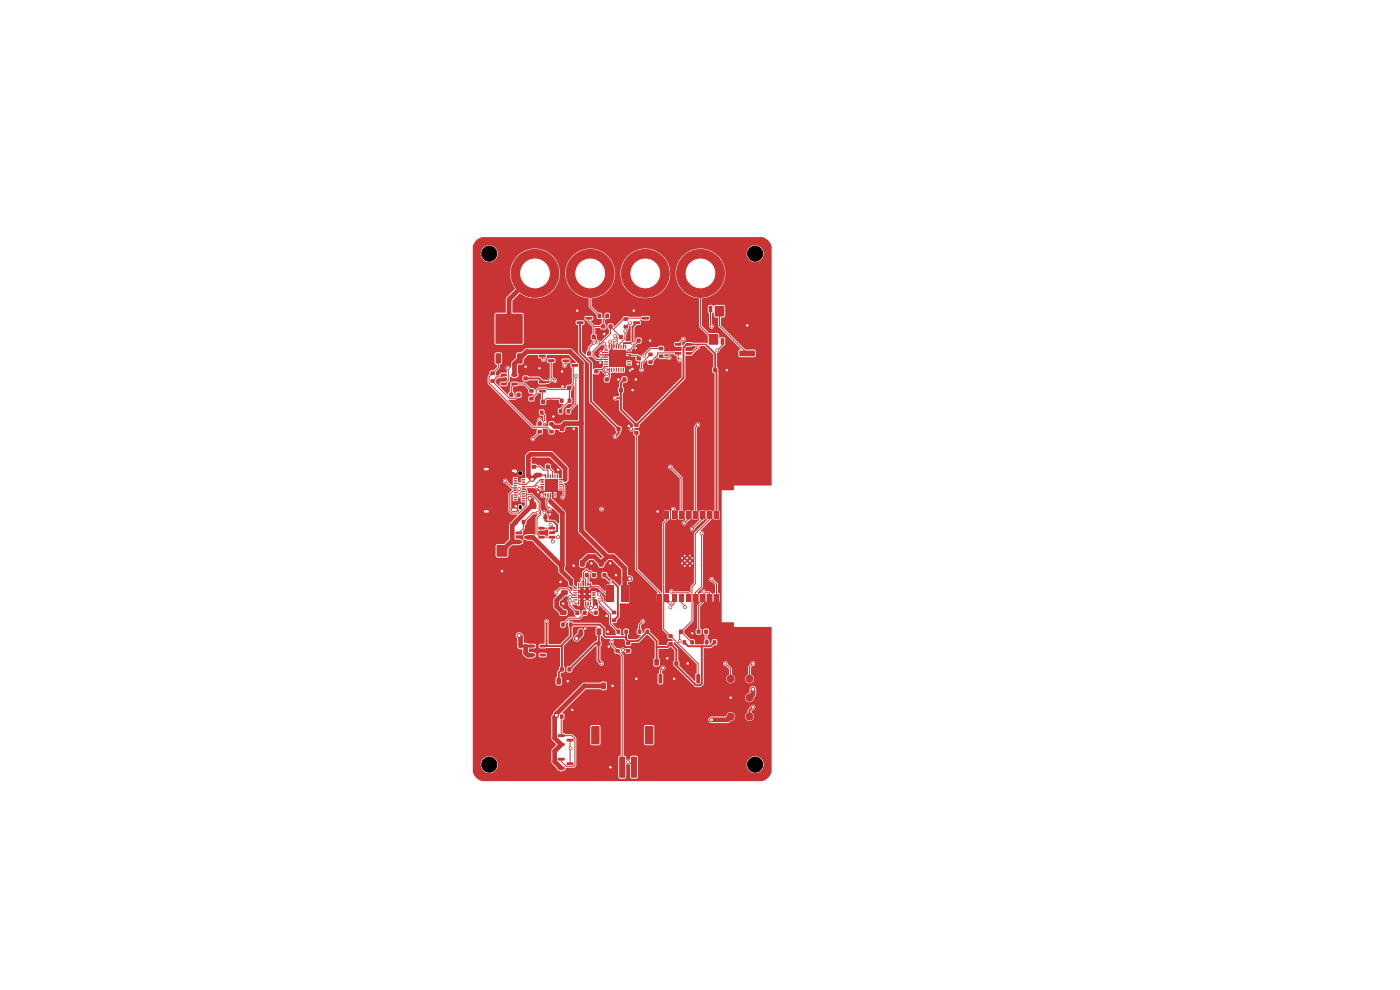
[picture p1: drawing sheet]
<svg xmlns="http://www.w3.org/2000/svg" width="297mm" height="210mm" viewBox="0 0 297 210" stroke-linecap="round" stroke-linejoin="round" font-family="sans-serif">
<g fill="#c83434">
<path d="M114.6 101.6h.8v.2l-.7 .1z"/>
<path d="M114.6 102.1h.8v.2l-.7 .1z"/>
<path d="M114.6 102.6h.8v.2l-.7 .1z"/>
<path d="M114.6 103.1h.8v.2l-.7 .1z"/>
<path d="M114.6 103.6h.8v.2l-.7 .1z"/>
<path d="M114.6 104.1h.8v.2l-.7 .1z"/>
<path d="M115.6 104.6h.3l-.1 .8-.2-.1z"/>
<path d="M116.1 104.6h.3l-.1 .8-.2-.1z"/>
<path d="M116.6 104.6h.3l-.1 .8-.2-.1z"/>
<path d="M117.1 104.6h.3l-.1 .8-.2-.1z"/>
<path d="M117.6 104.6h.3l-.1 .8-.2-.1z"/>
<path d="M118.1 104.6h.3l-.1 .8-.2-.1z"/>
<path d="M118.6 104.1h.7l.1 .2-.8 .1z"/>
<path d="M118.6 103.6h.7l.1 .2-.8 .1z"/>
<path d="M118.6 103.1h.7l.1 .2-.8 .1z"/>
<path d="M118.6 102.6h.7l.1 .2-.8 .1z"/>
<path d="M118.6 102.1h.7l.1 .2-.8 .1z"/>
<path d="M118.6 101.6h.7l.1 .2-.8 .1z"/>
<path d="M118.1 100.6l.3 .1-.1 .7h-.2z"/>
<path d="M117.6 100.6l.3 .1-.1 .7h-.2z"/>
<path d="M117.1 100.6l.3 .1-.1 .7h-.2z"/>
<path d="M116.6 100.6l.3 .1-.1 .7h-.2z"/>
<path d="M116.1 100.6l.3 .1-.1 .7h-.2z"/>
<path d="M115.6 100.6l.3 .1-.1 .7h-.2z"/>
<path d="M115.6 101.7h2.7v2.7h-2.7z"/>
<path d="M151.3 78.1h.8v.8h-.8z"/>
<path d="M152.9 78.1h.8v.8h-.8z"/>
<path d="M123.1 118.8h.7l.2 .1v1.1l-.1 .2h-.6l-.2-.1z"/>
<path d="M125 118.8h.7l.2 .1v1.1l-.1 .2h-.6l-.2-.1z"/>
<path d="M134.4 66.3h1.3l.1 .5h-1.4z"/>
<path d="M134.4 68.2h1.3l.1 .5h-1.4z"/>
<path d="M136.2 67.2h1.4l.1 .5-1.4 .1z"/>
<path d="M115.8 98.6h.8v.8h-.8z"/>
<path d="M117.4 98.6h.8v.8h-.8z"/>
<path d="M119.4 76.3h1.3l.1 .5h-1.4z"/>
<path d="M119.4 78.2h1.3l.1 .5h-1.4z"/>
<path d="M121.2 77.2h1.4l.1 .5-1.4 .1z"/>
<path d="M118.8 90.6h.8v.8h-.8z"/>
<path d="M120.4 90.6h.8v.8h-.8z"/>
<path d="M132.1 80.1h.8v.8h-.8z"/>
<path d="M133.6 80.1h.8v.8h-.8z"/>
<path d="M126.6 133.3h.7l.2 .1v1.1l-.1 .2h-.6l-.2-.1z"/>
<path d="M128.5 133.3h.7l.2 .1v1.1l-.1 .2h-.6l-.2-.1z"/>
<path d="M127.6 68.8h.8v.9h-.8z"/>
<path d="M129.1 68.8h.8v.9h-.8z"/>
<path d="M121.6 124.6h.8v.2l-.7 .1z"/>
<path d="M121.6 125.1h.8v.2l-.7 .1z"/>
<path d="M121.6 125.6h.8v.2l-.7 .1z"/>
<path d="M121.6 126.1h.8v.2l-.7 .1z"/>
<path d="M121.6 126.6h.8v.2l-.7 .1z"/>
<path d="M121.6 127.1h.8v.2l-.7 .1z"/>
<path d="M122.6 127.6h.3l-.1 .8-.2-.1z"/>
<path d="M123.1 127.6h.3l-.1 .8-.2-.1z"/>
<path d="M123.6 127.6h.3l-.1 .8-.2-.1z"/>
<path d="M124.1 127.6h.3l-.1 .8-.2-.1z"/>
<path d="M124.6 127.6h.3l-.1 .8-.2-.1z"/>
<path d="M125.1 127.6h.3l-.1 .8-.2-.1z"/>
<path d="M125.6 127.1h.7l.1 .2-.8 .1z"/>
<path d="M125.6 126.6h.7l.1 .2-.8 .1z"/>
<path d="M125.6 126.1h.7l.1 .2-.8 .1z"/>
<path d="M125.6 125.6h.7l.1 .2-.8 .1z"/>
<path d="M125.6 125.1h.7l.1 .2-.8 .1z"/>
<path d="M125.6 124.6h.7l.1 .2-.8 .1z"/>
<path d="M125.1 123.6l.3 .1-.1 .7h-.2z"/>
<path d="M124.6 123.6l.3 .1-.1 .7h-.2z"/>
<path d="M124.1 123.6l.3 .1-.1 .7h-.2z"/>
<path d="M123.6 123.6l.3 .1-.1 .7h-.2z"/>
<path d="M123.1 123.6l.3 .1-.1 .7h-.2z"/>
<path d="M122.6 123.6l.3 .1-.1 .7h-.2z"/>
</g>
<g fill="#c83434" stroke="#c83434" stroke-width=".21">
<circle cx="122.9" cy="124.9" r=".25"/>
<circle cx="122.9" cy="126" r=".25"/>
<circle cx="122.9" cy="127.1" r=".25"/>
<circle cx="124" cy="124.9" r=".25"/>
<circle cx="124" cy="126" r=".25"/>
</g>
<path d="M122.6 124.7h2.7v2.7h-2.7z" fill="#c83434"/>
<g fill="#c83434" stroke="#c83434" stroke-width=".21">
<circle cx="124" cy="127.1" r=".25"/>
<circle cx="125.1" cy="124.9" r=".25"/>
<circle cx="125.1" cy="126" r=".25"/>
<circle cx="125.1" cy="127.1" r=".25"/>
</g>
<g fill="#c83434">
<path d="M144.8 135.8h.7v.9h-.7z"/>
<path d="M146.5 135.8h.7v.9h-.7z"/>
<path d="M134.6 91.5h.8v.7h-.8z"/>
<path d="M134.6 89.8h.8v.7h-.8z"/>
<path d="M106.2 79.3h1.2l.1 .5h-1.2z"/>
<path d="M106.2 80.2h1.2l.1 .5-1.2 .1z"/>
<path d="M106.2 81.2h1.2l.1 .5h-1.2z"/>
<path d="M108.5 81.2h1.2l.1 .5h-1.2z"/>
<path d="M108.5 79.3h1.2l.1 .5h-1.2z"/>
<path d="M128.3 80.1h.8v.8h-.8z"/>
<path d="M129.9 80.1h.8v.8h-.8z"/>
<path d="M118.8 129.5h1.3l.1 .2v.6l-.2 .2-1.1-.1-.1-.2z"/>
<path d="M118.8 127.6h1.3l.1 .2v.6l-.2 .2-1.1-.1-.1-.2z"/>
<path d="M139.8 75.2h.9v.7h-.9z"/>
<path d="M139.8 73.6h.9v.7h-.9z"/>
</g>
<g fill="#c83434" stroke="#c83434" stroke-width=".21">
<circle cx="155" cy="152" r=".75"/>
<circle cx="159" cy="148" r=".75"/>
</g>
<g fill="#c83434">
<path d="M118.4 160.8h1.3l.1 .5h-1.4z"/>
<path d="M118.4 162.7h1.3l.1 .5h-1.4z"/>
<path d="M120.2 161.7h1.4l.1 .5-1.4 .1z"/>
</g>
<circle cx="125.2" cy="58" r="5.1" fill="#c83434" stroke="#c83434" stroke-width=".21"/>
<g fill="#c83434">
<path d="M132.3 69h.9v.7h-.9z"/>
<path d="M132.3 67.3h.9v.7h-.9z"/>
<path d="M122.1 129.6h.7v.8h-.7z"/>
<path d="M123.7 129.6h.7v.8h-.7z"/>
<path d="M118.8 119.6h.8v.8h-.8z"/>
<path d="M120.4 119.6h.8v.8h-.8z"/>
<path d="M112.8 98.6h.9v.8h-.9z"/>
<path d="M112.8 97.1h.9v.8h-.9z"/>
<path d="M127.8 121.6h.8v.8h-.8z"/>
<path d="M129.4 121.6h.8v.8h-.8z"/>
<path d="M138.9 139.8h.6l.3 .1v1.1l-.2 .2h-.6l-.2-.1z"/>
<path d="M140.8 139.8h.6l.3 .1v1.1l-.2 .2h-.6l-.2-.1z"/>
<path d="M112.2 136.8h1.2l.1 .5h-1.2z"/>
<path d="M112.2 137.7h1.2l.1 .5-1.2 .1z"/>
<path d="M112.2 138.7h1.2l.1 .5h-1.2z"/>
<path d="M114.5 138.7h1.2l.1 .5h-1.2z"/>
<path d="M114.5 136.8h1.2l.1 .5h-1.2z"/>
<path d="M135.1 75.6h.8v.8h-.8z"/>
<path d="M135.1 74.1h.8v.8h-.8z"/>
<path d="M127.1 118.8h.7l.2 .1 .1 1.1-.2 .2h-.6l-.2-.1z"/>
<path d="M129 118.8h.7l.2 .1v1.1l-.1 .2h-.6l-.2-.1z"/>
<path d="M114.1 91.2h.8v.7h-.8z"/>
<path d="M114.1 89.6h.8v.7h-.8z"/>
<path d="M119.1 132.1h.7v.8h-.7z"/>
<path d="M120.7 132.1h.7v.8h-.7z"/>
<path d="M126.1 78.4h.8v.8h-.8z"/>
<path d="M126.1 76.8h.8v.8h-.8z"/>
<path d="M150.4 70.9h1.9v2.2h-1.9z"/>
<path d="M152.9 71.8h.7v1.3h-.7z"/>
<path d="M150.4 64.9l.7 .1-.1 1.3-.6-.1z"/>
<path d="M151.7 64.9h1.9v2.2h-1.9z"/>
<path d="M124.1 121.6h.8v.8h-.8z"/>
<path d="M125.6 121.6h.8v.8h-.8z"/>
<path d="M130.6 137.7h.8v.7h-.8z"/>
<path d="M130.6 136.1h.8v.7h-.8z"/>
<path d="M144.1 133.6h.8v.8h-.8z"/>
<path d="M145.6 133.6h.8v.8h-.8z"/>
<path d="M135.3 133.6h.7v.8h-.7z"/>
<path d="M137 133.6h.7v.8h-.7z"/>
<path d="M114.4 75.3h1.3l.1 .5h-1.4z"/>
<path d="M114.4 77.2h1.3l.1 .5h-1.4z"/>
<path d="M116.2 76.2h1.4l.1 .5-1.4 .1z"/>
<path d="M112.9 106.6l.6-.1 .3 .2v1l-.2 .3h-.5l-.3-.2z"/>
<path d="M114.8 106.6l.7-.1 .2 .2v1l-.2 .3h-.6l-.2-.2z"/>
</g>
<circle cx="155" cy="148" r=".75" fill="#c83434" stroke="#c83434" stroke-width=".21"/>
<g fill="#c83434">
<path d="M114.8 84.8h.8v.9h-.8z"/>
<path d="M116.4 84.8h.8v.9h-.8z"/>
<path d="M135.6 143.1l.5-.1 .2 .1v1.7l-.1 .2-.7-.1z"/>
<path d="M139.8 143.1l.5-.1 .2 .1v1.7l-.1 .2-.7-.1z"/>
<path d="M143.2 72.8h1.2l.1 .5h-1.2z"/>
<path d="M143.2 73.7h1.2l.1 .5-1.2 .1z"/>
<path d="M143.2 74.7h1.2l.1 .5h-1.2z"/>
<path d="M145.5 74.7h1.2l.1 .5h-1.2z"/>
<path d="M145.5 73.7h1.2l.1 .5-1.2 .1z"/>
<path d="M145.5 72.8h1.2l.1 .5h-1.2z"/>
</g>
<circle cx="159" cy="152" r=".75" fill="#c83434" stroke="#c83434" stroke-width=".21"/>
<g fill="#c83434">
<path d="M118.6 86.8h.7v.9h-.7z"/>
<path d="M120.2 86.8h.7v.9h-.7z"/>
<path d="M143.1 140.3h.8v.9h-.8z"/>
<path d="M144.6 140.3h.8v.9h-.8z"/>
<path d="M120.3 81.9h.9v.8h-.9z"/>
<path d="M120.3 80.3h.9v.8h-.9z"/>
<path d="M147.8 133.6h.8v.8h-.8z"/>
<path d="M149.4 133.6h.8v.8h-.8z"/>
<path d="M130.8 90.6h.8v.8h-.8z"/>
<path d="M132.4 90.6h.8v.8h-.8z"/>
<path d="M109.1 110.3h.7v.9h-.7z"/>
<path d="M110.7 110.3h.7v.9h-.7z"/>
<path d="M105.4 120h2.2v2.3h-2.2z"/>
<path d="M105.4 115.7h2.2v2.3h-2.2z"/>
</g>
<circle cx="113.5" cy="58" r="5.1" fill="#c83434" stroke="#c83434" stroke-width=".21"/>
<g fill="#c83434">
<path d="M129.8 131.2h.9v.7h-.9z"/>
<path d="M129.8 129.6h.9v.7h-.9z"/>
<path d="M122.4 66.3h1.3l.1 .5h-1.4z"/>
<path d="M122.4 68.2h1.3l.1 .5h-1.4z"/>
<path d="M124.2 67.2h1.4l.1 .5-1.4 .1z"/>
<path d="M116.6 91.2h.8v.7h-.8z"/>
<path d="M116.6 89.6h.8v.7h-.8z"/>
<path d="M156.9 74.4h3.1l.2 .2v.8l-.3 .2h-2.9l-.2-.3z"/>
<path d="M156.9 68.5l3.1-.1 .2 .3v.8l-.3 .2-2.9-.1-.2-.2z"/>
<path d="M114.4 80.8h1.3l.1 .5h-1.4z"/>
<path d="M114.4 82.7h1.3l.1 .5h-1.4z"/>
<path d="M116.2 81.7h1.4l.1 .5-1.4 .1z"/>
<path d="M118.8 151.6h.7v.8h-.7z"/>
<path d="M120.5 151.6h.7v.8h-.7z"/>
<path d="M126.6 136.1h.8v.8h-.8z"/>
<path d="M128.1 136.1h.8v.8h-.8z"/>
<path d="M110.7 101.1h.6l.1 .3h-.7z"/>
<path d="M110.7 101.6h.6l.1 .3h-.7z"/>
<path d="M110.7 102.1h.6l.1 .3h-.7z"/>
<path d="M110.7 102.6h.6l.1 .3h-.7z"/>
<path d="M110.7 103.1h.6l.1 .3h-.7z"/>
<path d="M110.7 103.6h.6l.1 .3h-.7z"/>
<path d="M110.7 104.1h.6l.1 .3h-.7z"/>
<path d="M110.7 104.6h.6l.1 .3h-.7z"/>
<path d="M110.7 105.1h.6l.1 .3h-.7z"/>
<path d="M110.7 105.6h.6l.1 .3h-.7z"/>
<path d="M110.7 106.1h.6l.1 .3h-.7z"/>
<path d="M110.7 106.6h.6l.1 .3h-.7z"/>
<path d="M109 106.4h.6l.1 .2h-.7z"/>
<path d="M109 105.9h.6l.1 .2h-.7z"/>
<path d="M109 105.4h.6l.1 .2h-.7z"/>
<path d="M109 104.9h.6l.1 .2h-.7z"/>
<path d="M109 104.4h.6l.1 .2h-.7z"/>
<path d="M109 103.9h.6l.1 .2h-.7z"/>
<path d="M109 103.4h.6l.1 .2h-.7z"/>
<path d="M109 102.9h.6l.1 .2h-.7z"/>
<path d="M109 102.4h.6l.1 .2h-.7z"/>
<path d="M109 101.9h.6l.1 .2h-.7z"/>
<path d="M109 101.4h.6l.1 .2h-.7z"/>
<path d="M109 100.9h.6l.1 .2h-.7z"/>
</g>
<path d="M102.9 99.5h.6M108.8 99.9h.6M102.9 108.5h.6M108.8 108.1h.6" fill="none" stroke="#c83434" stroke-width=".8"/>
<g fill="#c83434">
<path d="M119.1 125.3l1.2-.1 .2 .3v.5l-.3 .2h-1l-.2-.2z"/>
<path d="M119.1 123.4l1.2-.1 .2 .3v.5l-.3 .2h-1l-.2-.2z"/>
<path d="M135.1 71.8h.8v.9h-.8z"/>
<path d="M136.6 71.8h.8v.9h-.8z"/>
<path d="M143.6 143.1l.5-.1 .2 .1v1.7l-.1 .2-.7-.1z"/>
<path d="M147.8 143.1l.5-.1 .2 .1v1.7l-.1 .2-.7-.1z"/>
<path d="M127.6 144.8h.7l.2 .1v1.1l-.1 .2h-.6l-.2-.1z"/>
<path d="M129.5 144.8h.7l.2 .1 .1 1.1-.2 .2h-.6l-.2-.1z"/>
<path d="M118.8 141.6h.8v.8h-.8z"/>
<path d="M120.4 141.6h.8v.8h-.8z"/>
</g>
<circle cx="148.6" cy="58" r="5.1" fill="#c83434" stroke="#c83434" stroke-width=".21"/>
<g fill="#c83434">
<path d="M118.4 155.8h1.3l.1 .5h-1.4z"/>
<path d="M118.4 157.7h1.3l.1 .5h-1.4z"/>
<path d="M120.2 156.7h1.4l.1 .5-1.4 .1z"/>
<path d="M111.1 79.9h.8v.8h-.8z"/>
<path d="M111.1 78.3h.8v.8h-.8z"/>
<path d="M133.9 160.6l1-.1 .2 .2v4.1l-.1 .2h-.9l-.2-.2z"/>
<path d="M131.4 160.6l1-.1 .2 .2v4.1l-.1 .2h-.9l-.2-.2z"/>
<path d="M128.9 160.6l1-.1 .2 .2v4.1l-.1 .2h-.9l-.2-.2z"/>
<path d="M136.9 154.1l1.4-.1 .3 .2v3.5l-.2 .2h-1.4l-.2-.2z"/>
<path d="M125.5 154.1l1.5-.1 .2 .2v3.5l-.2 .2h-1.4l-.2-.2z"/>
<path d="M112.3 84.2h.9v.7h-.9z"/>
<path d="M112.3 82.6h.9v.7h-.9z"/>
<path d="M137.6 76.5h.8v.7h-.8z"/>
<path d="M137.6 74.8h.8v.7h-.8z"/>
<path d="M132.8 137.7h.9v.7h-.9z"/>
<path d="M132.8 136.1h.9v.7h-.9z"/>
<path d="M118.1 143.8h.7l.2 .1v1.1l-.1 .2h-.6l-.2-.1z"/>
<path d="M120 143.8h.7l.2 .1v1.1l-.1 .2h-.6l-.2-.1z"/>
<path d="M126.8 66.6h.7v.8h-.7z"/>
<path d="M128.5 66.6h.7v.8h-.7z"/>
<path d="M151.6 108.5h.8v1.5h-.8z"/>
<path d="M150.1 108.5h.8v1.5h-.8z"/>
<path d="M148.6 108.5h.8v1.5h-.8z"/>
<path d="M147 108.5h.9v1.5h-.9z"/>
<path d="M145.5 108.5h.9v1.5h-.9z"/>
<path d="M144 108.5h.9v1.5h-.9z"/>
<path d="M142.5 108.5h.9v1.5h-.9z"/>
<path d="M141 108.5h1v1.5h-1z"/>
<path d="M139.5 108.5h1v1.5h-1z"/>
<path d="M139.5 126h1v1.5h-1z"/>
<path d="M141 126h1v1.5h-1z"/>
<path d="M142.5 126h.9v1.5h-.9z"/>
<path d="M144 126h.9v1.5h-.9z"/>
<path d="M145.5 126h.9v1.5h-.9z"/>
<path d="M147 126h.9v1.5h-.9z"/>
<path d="M148.6 126h.8v1.5h-.8z"/>
<path d="M150.1 126h.8v1.5h-.8z"/>
<path d="M151.6 126h.8v1.5h-.8z"/>
</g>
<g fill="#c83434" stroke="#c83434" stroke-width=".21">
<circle cx="146.3" cy="117.9" r=".3"/>
<circle cx="145.2" cy="117.9" r=".3"/>
<circle cx="146.9" cy="118.4" r=".3"/>
<circle cx="145.8" cy="118.4" r=".3"/>
<circle cx="144.7" cy="118.4" r=".3"/>
<circle cx="146.4" cy="119" r=".3"/>
</g>
<path d="M144.3 117.5h2.9v2.9h-2.9z" fill="#c83434"/>
<g fill="#c83434" stroke="#c83434" stroke-width=".21">
<circle cx="145.2" cy="119" r=".3"/>
<circle cx="146.9" cy="119.5" r=".3"/>
<circle cx="145.8" cy="119.5" r=".3"/>
<circle cx="144.7" cy="119.5" r=".3"/>
<circle cx="146.3" cy="120.1" r=".3"/>
<circle cx="145.2" cy="120.1" r=".3"/>
</g>
<g fill="#c83434">
<path d="M126.1 129.6h.7v.8h-.7z"/>
<path d="M127.7 129.6h.7v.8h-.7z"/>
<path d="M122.8 133.6h.8v.8h-.8z"/>
<path d="M124.4 133.6h.8v.8h-.8z"/>
<path d="M114.6 87.1h.7v.8h-.7z"/>
<path d="M116.2 87.1h.7v.8h-.7z"/>
<path d="M109.4 112.8h1.3l.1 .5h-1.4z"/>
<path d="M109.4 114.7h1.3l.1 .5h-1.4z"/>
<path d="M111.2 113.7h1.4l.1 .5-1.4 .1z"/>
<path d="M124.6 74.6h.8v.8h-.8z"/>
<path d="M126.1 74.6h.8v.8h-.8z"/>
<path d="M131.3 82.3h.8v.9h-.8z"/>
<path d="M132.9 82.3h.8v.9h-.8z"/>
<path d="M104.1 80.5h.8v.7h-.8z"/>
<path d="M104.1 78.8h.8v.7h-.8z"/>
<path d="M118.8 84.6h.7v.8h-.7z"/>
<path d="M120.5 84.6h.7v.8h-.7z"/>
<path d="M128.1 74.1h.9v.2l-.8 .1z"/>
<path d="M128.1 74.6h.9v.2l-.8 .1z"/>
<path d="M128.1 75.1h.9v.2l-.8 .1z"/>
<path d="M128.1 75.6h.9v.2l-.8 .1z"/>
<path d="M128.1 76.1h.9v.2l-.8 .1z"/>
<path d="M128.1 76.6h.9v.2l-.8 .1z"/>
<path d="M128.1 77.1h.9v.2l-.8 .1z"/>
<path d="M128.1 77.6h.9v.2l-.8 .1z"/>
<path d="M129.1 78h.3l-.1 .9-.2-.1z"/>
<path d="M129.6 78h.3l-.1 .9-.2-.1z"/>
<path d="M130.1 78h.3l-.1 .9-.2-.1z"/>
<path d="M130.6 78h.3l-.1 .9-.2-.1z"/>
<path d="M131.1 78h.3l-.1 .9-.2-.1z"/>
<path d="M131.6 78h.3l-.1 .9-.2-.1z"/>
<path d="M132.1 78h.3l-.1 .9-.2-.1z"/>
<path d="M132.6 78h.3l-.1 .9-.2-.1z"/>
<path d="M133 77.6h.8l.1 .2-.9 .1z"/>
<path d="M133 77.1h.8l.1 .2-.9 .1z"/>
<path d="M133 76.6h.8l.1 .2-.9 .1z"/>
<path d="M133 76.1h.8l.1 .2-.9 .1z"/>
<path d="M133 75.6h.8l.1 .2-.9 .1z"/>
<path d="M133 75.1h.8l.1 .2-.9 .1z"/>
<path d="M133 74.6h.8l.1 .2-.9 .1z"/>
<path d="M133 74.1h.8l.1 .2-.9 .1z"/>
<path d="M132.6 73.1l.3 .1-.1 .8h-.2z"/>
<path d="M132.1 73.1l.3 .1-.1 .8h-.2z"/>
<path d="M131.6 73.1l.3 .1-.1 .8h-.2z"/>
<path d="M131.1 73.1l.3 .1-.1 .8h-.2z"/>
<path d="M130.6 73.1l.3 .1-.1 .8h-.2z"/>
<path d="M130.1 73.1l.3 .1-.1 .8h-.2z"/>
<path d="M129.6 73.1l.3 .1-.1 .8h-.2z"/>
<path d="M129.1 73.1l.3 .1-.1 .8h-.2z"/>
<path d="M129.2 74.2h3.6v3.6h-3.6z"/>
</g>
<g fill="#c83434" stroke="#c83434" stroke-width=".21">
<circle cx="159" cy="144" r=".75"/>
<circle cx="155" cy="144" r=".75"/>
</g>
<g fill="#c83434">
<path d="M128.7 124.2h1.5v3.6h-1.5z"/>
<path d="M131.8 124.2h1.5v3.6h-1.5z"/>
<path d="M108.1 83.3h.8v.9h-.8z"/>
<path d="M109.6 83.3h.8v.9h-.8z"/>
<path d="M130.8 133.6h.7v.8h-.7z"/>
<path d="M132.5 133.6h.7v.8h-.7z"/>
<path d="M149.6 135.8h.7v.9h-.7z"/>
<path d="M151.2 135.8h.7v.9h-.7z"/>
<path d="M115.3 109.3h.8v.9h-.8z"/>
<path d="M116.9 109.3h.8v.9h-.8z"/>
<path d="M114.2 111.8h1.2l.1 .5h-1.2z"/>
<path d="M114.2 112.7h1.2l.1 .5-1.2 .1z"/>
<path d="M114.2 113.7h1.2l.1 .5h-1.2z"/>
<path d="M116.5 113.7h1.2l.1 .5h-1.2z"/>
<path d="M116.5 112.7h1.2l.1 .5-1.2 .1z"/>
<path d="M116.5 111.8h1.2l.1 .5h-1.2z"/>
<path d="M131.3 71.1h.8v.8h-.8z"/>
<path d="M132.9 71.1h.8v.8h-.8z"/>
</g>
<circle cx="136.9" cy="58" r="5.1" fill="#c83434" stroke="#c83434" stroke-width=".21"/>
<g fill="#c83434">
<path d="M125.6 71.1h.8v.8h-.8z"/>
<path d="M127.1 71.1h.8v.8h-.8z"/>
<path d="M105.2 75l.9-.1 .2 .2v1.8l-.1 .2h-.8l-.3-.1z"/>
<path d="M105.2 66.6h5.6v6.3h-5.6z"/>
<path d="M109.8 75l.8-.1 .3 .2v1.8l-.2 .2h-.8l-.2-.1z"/>
<path d="M141.8 136.2h.9v.7h-.9z"/>
<path d="M141.8 134.6h.9v.7h-.9z"/>
</g>
<g fill="#c83434" stroke="#c83434" stroke-width=".21">
<circle cx="110.2" cy="103.7" r=".3"/>
<circle cx="113.9" cy="103.3" r=".3"/>
<circle cx="145.9" cy="140.8" r=".3"/>
<circle cx="116.7" cy="109.1" r=".3"/>
<circle cx="122.5" cy="65.9" r=".3"/>
<circle cx="134.5" cy="65.9" r=".3"/>
<circle cx="141.5" cy="139.6" r=".3"/>
<circle cx="146.9" cy="134.4" r=".3"/>
<circle cx="134.9" cy="80.5" r=".3"/>
<circle cx="129.5" cy="119.5" r=".3"/>
<circle cx="155" cy="148" r=".3"/>
<circle cx="135.3" cy="77.3" r=".3"/>
<circle cx="125.5" cy="119.5" r=".3"/>
<circle cx="118.4" cy="99.7" r=".3"/>
<circle cx="119.4" cy="82" r=".3"/>
<circle cx="111.5" cy="77.8" r=".3"/>
<circle cx="154.2" cy="78.5" r=".3"/>
<circle cx="143" cy="144" r=".3"/>
<circle cx="133.4" cy="90.4" r=".3"/>
<circle cx="121.7" cy="120" r=".3"/>
<circle cx="114.4" cy="78.1" r=".3"/>
<circle cx="137.9" cy="72.3" r=".3"/>
<circle cx="119.5" cy="128.1" r=".3"/>
<circle cx="128.9" cy="134" r=".3"/>
<circle cx="131.2" cy="80.5" r=".3"/>
<circle cx="128.7" cy="130.6" r=".3"/>
<circle cx="158.5" cy="69" r=".3"/>
<circle cx="129.1" cy="137.2" r=".3"/>
<circle cx="134.2" cy="78.3" r=".3"/>
<circle cx="124.1" cy="133.4" r=".3"/>
<circle cx="139.5" cy="108.5" r=".3"/>
<circle cx="106.5" cy="121.2" r=".3"/>
<circle cx="109.4" cy="100.1" r=".3"/>
<circle cx="117.4" cy="88.4" r=".3"/>
<circle cx="127.4" cy="76.9" r=".3"/>
<circle cx="120.4" cy="144.5" r=".3"/>
<circle cx="118.9" cy="123.5" r=".3"/>
<circle cx="130.7" cy="122" r=".3"/>
<circle cx="133.6" cy="78.6" r=".3"/>
<circle cx="129.9" cy="145.5" r=".3"/>
<circle cx="121.4" cy="150.6" r=".3"/>
<circle cx="109.4" cy="107.4" r=".3"/>
<circle cx="129.5" cy="162.7" r=".3"/>
<circle cx="134.2" cy="82.8" r=".3"/>
<circle cx="134.8" cy="73.8" r=".3"/>
<circle cx="128.1" cy="70.9" r=".3"/>
<circle cx="135" cy="144" r=".3"/>
<circle cx="121.7" cy="91" r=".3"/>
<circle cx="114.1" cy="104.4" r=".3"/>
<circle cx="119.2" cy="78.8" r=".3"/>
<circle cx="132.1" cy="137.8" r=".3"/>
<circle cx="120.9" cy="126.6" r=".3"/>
<circle cx="115" cy="105.1" r=".3"/>
<circle cx="142.8" cy="108" r=".3"/>
<circle cx="146.8" cy="112.2" r=".3"/>
<circle cx="127.2" cy="127.2" r=".3"/>
<circle cx="116.6" cy="108" r=".3"/>
<circle cx="119.4" cy="105.5" r=".3"/>
<circle cx="114.1" cy="108.8" r=".3"/>
<circle cx="112.9" cy="101.7" r=".4"/>
<circle cx="112.4" cy="105.7" r=".4"/>
<circle cx="116" cy="131.8" r=".3"/>
<circle cx="116.6" cy="80.7" r=".3"/>
<circle cx="114.5" cy="89" r=".3"/>
<circle cx="115.5" cy="108.8" r=".3"/>
<circle cx="127.5" cy="74.8" r=".3"/>
<circle cx="130.5" cy="84.5" r=".3"/>
<circle cx="159.7" cy="146.2" r=".4"/>
<circle cx="133.6" cy="122.8" r=".4"/>
<circle cx="122.3" cy="135.4" r=".4"/>
<circle cx="110.1" cy="134.8" r=".4"/>
<circle cx="159.7" cy="150" r=".3"/>
<circle cx="127.6" cy="140.8" r=".3"/>
<circle cx="130.5" cy="92.6" r=".3"/>
<circle cx="134.2" cy="72.8" r=".3"/>
<circle cx="151" cy="122.9" r=".3"/>
<circle cx="119.8" cy="77.5" r=".3"/>
<circle cx="113" cy="93.1" r=".3"/>
<circle cx="127.6" cy="75.6" r=".3"/>
<circle cx="126.9" cy="72.6" r=".3"/>
<circle cx="118" cy="125.6" r=".3"/>
<circle cx="120.9" cy="127.4" r=".3"/>
<circle cx="136.4" cy="131.8" r=".3"/>
<circle cx="121.7" cy="127.9" r=".3"/>
<circle cx="149.3" cy="125.5" r=".3"/>
<circle cx="127.1" cy="126.1" r=".3"/>
<circle cx="129.8" cy="136.2" r=".3"/>
<circle cx="125.4" cy="129" r=".3"/>
<circle cx="118.1" cy="151.7" r=".4"/>
<circle cx="126.3" cy="128.7" r=".4"/>
<circle cx="151" cy="152.7" r=".4"/>
<circle cx="129.6" cy="123.3" r=".3"/>
<circle cx="123.5" cy="123" r=".3"/>
<circle cx="144.2" cy="136" r=".3"/>
<circle cx="140.7" cy="141.7" r=".3"/>
<circle cx="129.5" cy="72.5" r=".3"/>
<circle cx="133.9" cy="91" r=".3"/>
<circle cx="145" cy="72" r=".3"/>
<circle cx="107.8" cy="78.1" r=".3"/>
<circle cx="128.5" cy="78.4" r=".3"/>
<circle cx="136.7" cy="75.5" r=".3"/>
<circle cx="151" cy="69.3" r=".3"/>
<circle cx="148.1" cy="73.7" r=".3"/>
<circle cx="142" cy="75.9" r=".3"/>
<circle cx="133.2" cy="161.6" r=".3"/>
<circle cx="121.1" cy="158.8" r=".3"/>
<circle cx="133.7" cy="68.6" r=".3"/>
<circle cx="136.1" cy="78.5" r=".3"/>
<circle cx="128.8" cy="79.3" r=".3"/>
<circle cx="144.2" cy="76.4" r=".3"/>
<circle cx="152.2" cy="74.3" r=".3"/>
<circle cx="115.3" cy="76.3" r=".3"/>
<circle cx="115.5" cy="89.5" r=".3"/>
<circle cx="148.8" cy="113.1" r=".3"/>
<circle cx="122.2" cy="79.7" r=".3"/>
<circle cx="117.7" cy="80.8" r=".3"/>
<circle cx="142.4" cy="125.5" r=".3"/>
<circle cx="117.3" cy="114.9" r=".3"/>
<circle cx="110.2" cy="105.1" r=".3"/>
<circle cx="145.3" cy="128.8" r=".3"/>
<circle cx="118.4" cy="113.9" r=".3"/>
<circle cx="116.8" cy="111.3" r=".3"/>
<circle cx="107.2" cy="102" r=".3"/>
<circle cx="132.7" cy="70.3" r=".3"/>
<circle cx="148.1" cy="90.1" r=".3"/>
<circle cx="130.4" cy="72.2" r=".3"/>
<circle cx="127.6" cy="108" r=".3"/>
<circle cx="145.1" cy="111" r=".3"/>
<circle cx="130.5" cy="71.3" r=".3"/>
<circle cx="142.2" cy="99.1" r=".3"/>
<circle cx="159.7" cy="140.8" r=".3"/>
<circle cx="142.2" cy="127.9" r=".3"/>
<circle cx="142.2" cy="128.9" r=".3"/>
<circle cx="153.9" cy="140.8" r=".3"/>
<circle cx="128.2" cy="72.9" r=".3"/>
<circle cx="126" cy="72.7" r=".3"/>
</g>
<g fill="none" stroke="#c83434" stroke-width=".21">
<path d="M125.2 58v7l2 2M148.6 58v11.2l2.8 2.8M105.7 76v2l-1.9 1.9v1.4l9.3 9.3h3l.9 1M106.9 79.6l-.4 .3h-1.3v.3l-.6 .6M107.8 78.1v2.7l-.6 .7h-.3M115.1 75.6v.5l.2 .2M116.9 76.5v3.5l.8 .8M120.1 76.6v.6l-.3 .3M121.9 77.5l-.3 .3v3.6l-.8 .9v.3M122.2 79.7v6l-1.6 1.6M124.9 67.5v.7l1.1 1.1M126 69.3v2.4l.9 .9"/>
<path d="M126 72.7l-1 1.1v1.2M127.5 72.8v.1M127.6 75.6l1 .2M127.7 78.4h-.8l-.4 .4M127.7 78.4l.9 .9h.2M128.2 72.9l.4 .4v1M128.5 78.4l.8 .1v1.4l-.6 .6M128.6 77.8h-.3l-.6 .6M128.8 67l-.8 .9v1.4h-2M129.5 72.5l-.2 .2v.9M130.2 69.9l-.7-.6v1.5l-3.7 3.7v1l.8 .8h2M130.2 69.9l1.5 1.6"/>
<path d="M130.4 72.2l-.2 .2v1.2M130.5 71.3l.4 .4v1.2l-.1 .2v.5M132.7 70.3l-.1 1.6-1.4 1.3v.4M133.4 75.3l.2 .1h1.7v.4l.2 .2M133.7 68.6l-.9 .7M135.5 72.3l-2.1 2M136.9 67.5h-4l-.1 .2h-.4l-2.2 2.2M138 75.2l-1.9 1.9v1.4M140.2 73.9h-2.1l-1.4 1.6M140.2 75.6l.3 .3h1.5M143.9 73.1h.1M144.2 76.4l-.3-.4-.1-1.1h-4.3v.4l-1.5 1.5"/>
<path d="M145 72l-1.1 1.1M148.1 73.7l-1.3 1.3h-.7M150.7 65.6v3.4l.3 .3M152.6 66v3.1l5.9 5.9M153.3 72.4v.8l-1.1 1.1M104.5 80.8h.1M104.6 80.8v.2l3.5 3.5h1.2l.7-.7M112.8 82.9l-1.5-1.4h-2.2l-.6 .6v1.7M113.2 99h1.4l.7 .7h.8l.1 .2v1.1M114.5 91.6l-1.5 1.5M114.9 87.5l.6 .6v1.4M115.1 83v2.1l.1 .2 .8-.8h2.7l.5 .5"/>
<path d="M116.2 99l1 1v1M120.8 82.6h-4.6l-.3-.2h-1.6l-.6 .5v.7l-.9 1M120.8 82.6v2.4l-1.9 1.9v.4M133.9 91h.3l.8 .8v28.9l5 5v1.1M142.2 99.1l2.3 2.2v8M148.1 90.1l-.6 .6v18.6M107.2 102l1.5 1.5h.6M109.6 102.5h.4l.2 .3h.5M110.2 103.7v.3l-.5 .5h-.4M111 104.3h-.4l-.4 .4v.4M111 103.8h.4l.2 .2v3.3l-1.5 1.5h-1.6l-.3-.4v-3.6l.8-.8h.3M111.6 104.9h1.2l1.6 1.6v1.6l.3 .3v.8l-.8 .7v3.4l.7 .7h2.5v.7l.2 .2"/>
<path d="M113.1 101.5l-1.5 1.3h-.3M113.9 103.3h1.1v.5M114.1 108.8h-1l-2 2v1.2l-1 1.1M115 102.3v-.5h-.3l-1.5 1.5h-2.2M115.8 105l-.8 .1M116.2 105v.8l-.2 .2v1.4l.6 .6M116.8 111.3l.3 .3v.5h-2.2M119 102.8h.4l.2 .2v2.2l-.2 .3M141.5 109.3v1l-.7 .7v22.5l7.3 7.3v3.2M142.8 108l.2 .2v1.1M146 109.3v1l-.9 .7M148.8 113.1v11.3l-1.3 1.3v1.1"/>
<path d="M149 109.3v1h-.2l-2 1.9M150.5 109.3v1l-3 3v10.5l-.7 .7v7.2l-2.6 2.6v1.7M118 125.6l.8-.7h1.7l1.1 1.4h.4M120.9 127.4v1l1.6 1.6M120.9 126.6l.2 .2h.9M121.7 127.9l1.1 .1M124 130l-1.1 1.1h-2.1l-1.4 1.4M124.3 128v.6l1.3 1.4h.8M124.5 122l.2 .3v1.7h.5l.2 .4h1.4l1.7 1.6h1M124.7 128v.4l.7 .6M126 122l-.7-.7h-.4l-.4-.4-.7 .6v1l.5 .5v1M127.1 126.1l.7 .7v.6l2.4 2.5"/>
<path d="M127.2 127.2v.8l2.3 2.3v2l1.7 1.7M129.8 136.2v.6l2.2 2.3v23.7M132.1 137.8h.9l.2 .3M136.4 131.8l-.7 .7v1.5M141.5 126.8v1h.5l.2 .1M142.4 125.5l.3 .2h3.3v1.1M143 126.8v1.3l-.8 .8M144.5 134l2.3 2.3M144.5 126.8v1l.8 .7v.3M149 126.8v1l-.8 .7v5.5M149.3 125.5l.2 .2h1v1.1M149.8 134v2.1l.1 .2"/>
<path d="M151 122.9l1 1v2.9M119.2 152l-.1 .1v4h2.2l.7 .6v5.6l-.3 .3h-1.6l-1-1.1v-.4M120.9 157v5M120.9 158.8h.2M140.7 141.7l-.6 .6v1.7M153.9 140.8l1.1 1.1v2.1M159.7 140.8l-.7 .7v2.5M133.2 161.6l1.3 1.2"/>
</g>
<g fill="none" stroke="#c83434" stroke-width=".3">
<path d="M111.5 77.8v.9M115.1 77.5l-.7 .6M120.1 78.5l-.8 .3M122.4 65.9l.7 .7M127.4 76.9l-.9 .3M128.2 70.9l-.7 .6M132.8 78.4l.8 .2M133.4 75.8l1.9 1.5M133.4 77.8l.7 .5M134.4 65.9l.7 .7M134.8 73.9l.7 .6M137 72.3h.9"/>
<path d="M146.1 73.1h3.6l.3 .2M153.3 78.5h.9M116.6 87.5l.8 .9M116.9 82h2.4M117.8 99l.6 .7M120.8 91h.9M130.3 80.5h.9M133.3 82.8h.9M133.4 90.4l-.6 .6M134 80.5h.9M109.3 106.5l.1 .9M109.3 100.1v.9"/>
<path d="M115 104.3l-.9 .1M115.9 110.6h1.5l.1 .1M116.6 109.1l.7 .7M118.2 112.7h-.8l-.3 .3M139.5 108.5l.5 .8M118.9 123.5l.8 .3M120.8 120h.9M124.1 133.4l.7 .6M128.1 130l.6 .7M128.5 136.5l.6 .7M129.8 122h.9M141.6 139.7l-.4 .8"/>
<path d="M146 134l.8 .4M121.4 150.6l-.6 1.4M135 144h.9M143 144h.9M145 140.8h.9"/>
</g>
<path d="M128.6 74.8h-1.1M132.3 72.8l-.1 .8M114.5 100.8h1l.3 .2M116.7 105v1.3M119 101.8h.9M121.1 123.8l.9 1M126 125.8v.5M126 126.8v.5l.3 .3" fill="none" stroke="#c83434" stroke-width=".25"/>
<g fill="none" stroke="#c83434" stroke-width="1">
<path d="M113.5 58l-5.5 5.5v6.2M109.1 79.6v-2.4l2.6-2.6h9.2l2.4 2.4v35.6l5.5 5.5M123.3 89.9h-3.4l-.7 .6v.5M110.1 115h-1.7l-1.9 1.9M111.9 114h1.2l6 6.1M112.4 105.7l.4 .4v1.2M112.8 107.3l-4.1 4.2v3.5M112.8 107.3h.5M114.5 100.8h-.7l-.9 .9-.8-.8v-4l.5-.5h4.3l3 3v2.4M116.7 106.3l2.6 2.6v11l-.2 .2M123.5 119.5h.1M128.8 118.1l-1.3 1.4-1.4-1.4h-1.3l-1.2 1.2v.2"/>
<path d="M128.8 118.1h1.3l2.4 2.4v5.5M110.1 134.8l.3 .3v2M111.5 137.1v1.4l.5 .5h.8M119.1 120.1v1M119.7 125.7l-1.6 1.7v1.3l1.4 1.3M123.2 134v.5l-.9 .9M126.3 127.6v1.1M132.5 122.8h1.1M128.1 145.5h-4.1l-5.9 5.9v.3l-.4 .4v4.4l1.4 1.5-1.4 1.3v2.3l1.4 1.4M155 152l-.7 .7h-3.3M159.7 146.2v1.1l-.7 .7"/>
</g>
<path d="M117.6 90.5h1.6M119.1 121.1l2 2v.7" fill="none" stroke="#c83434" stroke-width=".9"/>
<g fill="none" stroke="#c83434" stroke-width=".4">
<path d="M123.1 68.5v6.2l2.3 2.3v8.2l5.8 5.8v.9l-.7 .7M127.5 74.8h.1M132.3 72.8h1.9M135.1 68.5l-.9 .8v3.5M146.1 73.1h-.4l-.7 .7v6.4l-10 10-3.3-3.3v-5.6l.8-.8M150 73.3l1.7 1.8v3.4l.3 .3v30.5M111.5 80.3h2.8l.8 .7M114.5 89v.9M115.1 81v.1M116.6 80.7l-.3 .3h-1.2M130.5 84.5h1.2M115.5 108.8l.2 .2v1.4l.2 .2"/>
<path d="M117.5 110.7l.7 .7v1.3M115.1 137.1h3.9M116 131.8v5.3M119 137.1l.2 .2v4.7l-.7 .7v1.8M123.5 123l.2 .2v.8M127 136.5v3.6l.6 .7M127 136.5h-.7l-5.5 5.5M127 134v2.5M128.2 122l1.4 1.3h.3l1.2 1.2v6.2l-.9 .9M132.8 135.2h-4.3l-.4-.4v-1.4l-.9-.9h-6.1v2.5l-2.1 2.1M132.8 134v1.6l.4 .4M133.2 136h2.1l2-2 2 2v4.5"/>
<path d="M133.2 136v.4M145.2 136.3l.8 .8h4.7l.9-.8M148.9 137.1v7.9l-.4 .4h-.8l-4.2-4.2v-3.4l-1.3-1.2-.6 .6h-2.3M159.7 150l-.7 .7v1.3"/>
</g>
<path d="M110.4 137.1h2.5M112.9 139h-.1" fill="none" stroke="#c83434" stroke-width=".6"/>
<path d="M117 89.9l.6 .6" fill="none" stroke="#c83434" stroke-width=".8"/>
<g fill="#c83434">
<path d="M143 136.2l4.8 4.7v1.8l-.3 .4-.1 1.4-3.3-3.2v-.9l-.2-.3v-2.4l-.9-1z"/>
<path d="M120.7 131.7l.2-.3h2.1l.8-.7 .8-.2 .1-.9 1.4 1.1h.7l.2-.3v-.8a.36 .36 0 0 1-.2-.3 .36 .36 0 0 1 .2-.3l.2-.6 2 2v2.1l1.3 1.3 .2 .9h-2.1l-.1-1.5-1.1-1.1h-5.7l-.3-.3h-.7z"/>
<path d="M122.7 124.7h4l1.8 1.6v1.3l-.4-.2v-.7l-.5-.5a.64 .64 0 0 0-1-.5l-.3-.3-.9 .1-.1 1.2a.44 .44 0 0 1 .1 .5 .44 .44 0 0 1-.5 .2l-.7-.1-.3 .2v1.2l.5 .6-.8 .1-.2 .8-.2 .2-.2-.9-.8-.2-.8-.9 .6-.1h.4a.34 .34 0 0 0 .4 .3 .34 .34 0 0 0 .3-.3v-.8l-.4-.2-.1-.3z"/>
<path d="M114.2 112.6l2.1-.2 .1 1.1-.6 .1-.3-.1-1-.1-.3-.2z"/>
<path d="M108.5 104.9h.3v1.2l.1 .2h.9l.1-.7a.35 .35 0 0 1 .4 0 .35 .35 0 0 1 .2 .3v.6l.8 .2v.5l-.4 .3a.53 .53 0 0 0-.5-.6 .53 .53 0 0 0-.6 .5l.1 .6 .3 .3-.2 .2h-1.3l-.2-.1z"/>
<path d="M112.8 97.1h3.8l2.6 2.5v1.8h-.6v-.8l-.2-.2h-.8l-.1-.6-.6-.6v-.6l-.2-.2h-1l-.1 .2v.8h-.2l-.7-.7h-.8l-.3-.3h-.8z"/>
<path d="M108.8 82.2l.3-.2 .7-.1 .2-.1h1.2l.8 .8 .2 .9 1 .1-.2 .3-.9 .2v.8l.2 .3 1-.1 .1-.8 .6-.5 .1-.4 .6 .1 .1 1.1-.2 .3v.6l.3 .4 .8-.1 .2-.8 .2-.2h2.4l.2 .8 .9 .1-.7 .8-.6 .3 .1 1 .8 .1 .3-.2v-1l1-1h.7l.2-.3v-.8l-.3-.3v-1.3l.3-.4v-.6l.4-.3 .1 3.8-1 1-.9 .2v.9l.2 .3h.8l.2-.8 1.4-1.4v3.4l-2.8 .1-.9 .7h-1.1l-.1-.2a.44 .44 0 0 0-.6-.4h-.2a.46 .46 0 0 0-.6 .4l-.1 .7-1-.1v-.3a.54 .54 0 0 0 .8-.2 .54 .54 0 0 0-.2-.7v-1l-.3-.4v-.7l-.2-.2h-.7l-.3 .3v.8l.3 .3 .6 .1v.8l-.1 .2h-.2a.53 .53 0 0 0-.6-.7 .53 .53 0 0 0-.3 .8l-.2 .2v.7h-.6l-5.3-5.4v-.1h1.5l.4-.4h.6l.3-.3v-.7l-.4-.3-.8 .1-.1 .8h-.3v-.6l-.3-.4z"/>
<path d="M109.9 77.4l1.1-.2 .1-1 .9-.9h2l.2 .6 .5 .2a.58 .58 0 0 0 .6 .7 .58 .58 0 0 0 .5-.8l.3-.7h4.5l1.6 1.5-.1 .2h-.9l-.2 .2v.6l.3 .3v3.1l-.3 .4-.8 .1-.2 .6h-3.7l-.4-.2h-1.6l-.8 .6-.3-.4h-.6l-1.2-1.1-2.9-.2-.2 .2-.1 1.8-.5 .7-1.7-1.8h1.6l.1-.6 .4-.4 .1-1 .3 .1a1.06 1.06 0 0 0 1.3 0h1v.6l.4 .3h.7l.3-.2h1.9v.6l.3 .3 1.9-.2 .8-.5a.54 .54 0 0 0 .8 .3 .54 .54 0 0 0 .1-.8l-.4-.2-.4-.3v-2.8l.6-.2 .1-.5h1.2v.4a.52 .52 0 0 1 .2 .8 .58 .58 0 0 0 .7 .3 .58 .58 0 0 0 .4-.8l.6-.3v-.5l-.2-.2h-1.4l-.3 .3h-1.2l-.3-.4-1.5 .1-.1 .7 .6 .3v2.9l-.5 .6-1-.1-.7-.6h-2.2l-.3-.3h-.7l-.4 .4h-1l.2-.3-.2-.6z"/>
<path d="M105.5 80.2l2-.1v.5l-.3 .3-1.1 .1-.1 .3 .1 .6h-.2l-.7-.8v-.4z"/>
<path d="M145.4 73.9l.4-.3 1.8-.1-.1 .2-.7 .8h-1.3z"/>
<path d="M124.8 75.7l.7-.1 1 .9 1.4 .1v1.2l-.4 .3h-1.3l-.4 .2-.1-1.4-.9-1.1z"/>
<path d="M127.6 73.1l.7 .4-.1 .4-.3 .2v.3a.61 .61 0 0 0-.8 .1 .61 .61 0 0 0 .1 .8l-.1 .6h-.4l-.6-.6v-.6z"/>
<path d="M133.4 69.1h.4v3.2l-1.1 .1-.1-.2 .3-.3v-1.1l.2-.3v-.6l.3-.2z"/>
<path d="M101 51l1.3-.7h59.4a2.76 2.76 0 0 1 2 2v50.6l-8 .1-.1 1h-2.5v28h2.6v1l8 .1v30.6a2.76 2.76 0 0 1-2 2h-59.4a2.76 2.76 0 0 1-2-2v-1.6h1.7a1.8 1.8 0 0 0 2.5 1.8 1.8 1.8 0 0 0 .4-3.1 1.8 1.8 0 0 0-2.9 1v.3h-1.7v-10h16.7v4.5l.1 .4 .9 .9-1 1.2v2.5l.1 .4 1 1a.96 .96 0 0 0 1.4 .5h.1a.53 .53 0 0 0 .5-.6h1.7l.4-.5 .1-5.7-.9-.9-1.4-.1-.6-.2v-1.3h5.8v3.5l.4 .4h1.4l.4-.2v-3.7l-.4-.4h-1.4l-.4 .4h-5.8v-1.4l.4-.4v-.7l-.5-.5 4.9-5h3.2l.3 .2h.7l.3-.3v-1.3l-.3-.2h-.7l-.3 .2-3.8 .1-6.1 6.1-.5 1.1h-16.7v-17.4h9.1l.3 .7v1.7a.89 .89 0 0 0 1.1 .7l.1 1 .9 .9 1.4-.1 .5-.3v-.5h.6v.4l.2 .2h1.3l.2-.2v-.5l-.2-.2h-1.3l-.2 .3h-.6l-.2-.3-1.2-.2-.1-.7 1.4-.1 .1-.7-.2-.2-1.5-.1-.8-.1-.1-1.5-.6-.7a.7 .7 0 0 0-1.1 .5h-9.1v-34.4h9.5v.2a.53 .53 0 0 0 .8 .3 .53 .53 0 0 0 0-.8 .53 .53 0 0 0-.8 .3h-9.5v-20.4h3.2v1.6l9.4 9.4h1l-.1 1-.7 .7a.52 .52 0 0 0-.6 .5 .52 .52 0 0 0 .6 .5 .52 .52 0 0 0 .5-.6l.8-.8 .7-.2v-1.1h.8l.4 .5 .1 .6 .3 .2 .8-.1 .2-.9h.8a.75 .75 0 0 0 .7 .5 .75 .75 0 0 0 .7-.6v-.3l.3-.2h2.4l.1 22.2 5.1 5.3-.4 .3-1.1-1h-1.7l-1.7 1.4v1.3l.3 .3h.8l.2-.3 .1-.5 .8-.8h.7l1 1a.49 .49 0 0 0 .4 .6l.9-.1 .2-.6 .8-.9h.7l2 2v3.2l-.4 .2-1.2-1.2-.6-.2-.7-.7-.2-.7-.8-.1-.3 .3 .1 .9 .7 .2 1.1 1.2-.9 .2-.1 1.3-.1 .1-1.4-1.4h-1.4l-.1-.6-.4-.1v-1.7l.3 .1v.6l.1 .2 .9 .1 .3-.4v-.7l-.2-.2-.7-.1-.4-.3h-.5l-.3-.4h-.4l-.7 .7v1.1a.64 .64 0 0 0-.4 1l-.6 .1-.1 .9h-.2l-.4-.4-.1-1.2-1.9-1.9 .2-.9v-11.2l-.1-.4-2.8-2.7v-1.1h.3v.8a.35 .35 0 0 0 .4 .2 .35 .35 0 0 0 .3-.3v-.8a.35 .35 0 0 0-.4-.2 .35 .35 0 0 0-.3 .3h-.3l-.3-.3h-1.1l-.4 .4a.53 .53 0 0 0-.7 .1 .53 .53 0 0 0 .1 .7 .53 .53 0 0 0 .7-.1l.5 .2-.2 .4v1.4l.4 .5a.54 .54 0 0 0 .6 .6 .54 .54 0 0 0 .5-.7l1.4 1.4v1.9l-1.1-.9h-1.1v-.8l-.3-.3a.68 .68 0 0 0-.3-.7 .68 .68 0 0 0-.8 0l-.3-.4-.1-1.6-1.7-1.7-.9-.1-.2-1 1.5-.1a.76 .76 0 0 0 1.1 .2l.2 .4 1-.1v-1.9a.35 .35 0 0 1 .1-.5 .35 .35 0 0 1 .5 .1h1.6a.36 .36 0 0 1 .5 0 .36 .36 0 0 1 0 .5l.1 1.7 .2 .2h.7v.9a.53 .53 0 0 0-.4 .6 .53 .53 0 0 0 .7 .4 .53 .53 0 0 0 .3-.7v-2.3l-.3-.5 .1-.1a.7 .7 0 0 0 .9-.6l-.1-2.8-3.2-3.2-.3-.1h-4.5l-.4 .1-.6 .6-.1 .4 .1 4.6-1 .1-.1 .9-.5-.3-.1-.9h-.9l-.1 .2-.1 1.6-1-.9a.52 .52 0 0 0-.5-.6 .52 .52 0 0 0-.5 .6 .52 .52 0 0 0 .6 .5l1.4 1.3-.8 .9v3.8l.5 .5h1.3l.1 .2-1.8 2v3.1l-1.1 1h-1.4l-.3 .2v2.5l.3 .2h2.1l.2-.4 .1-1.4 .8-.8h1.4l.8-.4v-.7l-.6-.3-.9-.1v-.6h1.3l.2-.2v-.8l.5-.4v-.7l.3-.3v-.6l1.5-1.5h.5l.3 .2-.4 .5v3.6l-1.9-.1-.6 .3-.1 .7 .7 .4h1.1l5.6 5.6 .1 1.2 1.9 1.9 .1 .7 .3 .3 .5 .1 .2 .5-.2 .4-.7-.8h-1.9l-.6 .5a.54 .54 0 0 0-.6 .6 .54 .54 0 0 0 .7 .5l-.8 .9v1.6l.2 .4 .9 1 .2 .4 1.3 .2 .4-.3v-.8l-.1-.2-.6-.2-.9-.9v-.7l1.2-1.2h.3l.2 .6-.1 .5 .2 .3v.7l1.2 1.3v.6l.3 .4-1.4 .1-1 .9-.8 .2-.1 .9 .4 .3 .7-.1 .1-.8 .5-.2v.8l.2 .3v1.6l-1.9 1.8h-2.4v-4.4a.51 .51 0 0 0-.1-.7 .51 .51 0 0 0-.7 0 .51 .51 0 0 0-.1 .7v4.3l-1.1 .1-.1 .7 .3 .3 4.2-.1v3.8l-.2 .3v.5l-.4 .4-.1 1-.3 .5 .1 1.1 .2 .3h.8l.3-.2v-1.3l-.2-.4v-.6l.1-.2 .6-.1 .1-.2v-.8l-.2-.3v-4.2l1.7-1.7h.3l.1 .4a.7 .7 0 0 0 1 .2l1.1-1.2 .1-.9a.7 .7 0 0 0-.7-.6 .7 .7 0 0 0-.7 .6v.3l-.7 .8-.2 .4h-.3l.2-.4v-1.8l.2-.3h5l-.4 .6 .1 1.1 .2 .4v.8l-.6 .4-5.1 5.1-.7 .2v1l.3 .2 .8-.1 .2-.7 4.9-4.9 .2 .2v3l.5 .6a.51 .51 0 0 0 .5 .5 .51 .51 0 0 0 .5-.5 .51 .51 0 0 0-.4-.5l-.3-.4v-2.7l.2-.4-.1-1.9 .2-.1 .6 .7 1.2 .1a.78 .78 0 0 0 0 1v.4l.8 .9 .1 .6 .8 .2 .5 .5v21l-.4 .2-.2 .3v4.1l.2 .3 1.2 .1 .3-.2 .1-2.9h.5l.2 .2 .1 2.5 .3 .4h1l.3-.2 .1-2.9h23v.2a1.8 1.8 0 0 0 2.7 1.4 1.8 1.8 0 0 0 0-3 1.8 1.8 0 0 0-2.7 1.4h-23l-.1-1.4-.2-.4h-1.2l-.2 .4-.1 .5h-.7l-.1-.7-.5-.3v-6h4.3v3.5l.4 .4h1.4l.4-.2v-3.7l-.4-.4h-1.4l-.4 .4h-4.3v-1.6h18v.2a.7 .7 0 0 0 .6 .6h3.5l.9-.5a.96 .96 0 0 0 .7-1h2v.2a.95 .95 0 0 0 1.5 .7 .95 .95 0 0 0-.1-1.6v-.3l.4-.4a.51 .51 0 0 0 .4-.6 .51 .51 0 0 0-.5-.4 .51 .51 0 0 0-.5 .5l-.5 .5-.1 .6-.3 .3-.3 .5h-2a.96 .96 0 0 0-1-.9 .96 .96 0 0 0-1 .9l-3.1 .1-.4 .1-.2 .5h-18v-4.7h25.7v.2a.97 .97 0 0 0 1.1 .9 .97 .97 0 0 0 .9-1l.4-.5v-1.4a.7 .7 0 0 0-.7-.6 .7 .7 0 0 0-.7 .6l-.1 .9a.95 .95 0 0 0-.9 .9h-25.7v-4.7h7.2v1.7l.3 .3h.5l.4-.4v-1.6l-.3-.5 .2-.5a.52 .52 0 0 0 .6-.5 .52 .52 0 0 0-.6-.5 .52 .52 0 0 0-.5 .6l-.3 .4v.5l-.3 .5h-7.2v-4.2l-.5-.6 .4-.1a.31 .31 0 0 1 .4 0 .31 .31 0 0 1 .1 .3h1.1l.1-.8-.2-.3h-1a.85 .85 0 0 0-1.1 .1l-.8-.1-.7-.8a.81 .81 0 0 0-.1-1.1h2.4l.2 .4v.9l.2 .1h.8a.46 .46 0 0 0 .3-.6h1.6l1.7-1.7h.3l1.4 1.5v3.3l-.3 .4v1.1l.4 .4h.8l.2-.3v-1.2l-.3-.4v-1.8l1.9-.1 .7-.4 .8 .8v2.1l-.3 .4 .1 .8 4.7 4.5 1.1-.1 .6-.6v-4.4h4.1a.55 .55 0 0 0 .6 .6l.7 .7v1a.97 .97 0 0 0-.7 1.2 .97 .97 0 0 0 1.1 .7 .97 .97 0 0 0 .9-1h2v.2a.97 .97 0 0 0 1.6 .6 .97 .97 0 0 0-.3-1.7v-1.3l.3-.4a.52 .52 0 0 0 .6-.5 .52 .52 0 0 0-.5-.5 .52 .52 0 0 0-.5 .6l-.5 .6v1.6l-.4 .3-.3 .5h-2l-.3-.5-.4-.3v-1.3l-.9-.9a.52 .52 0 0 0-.4-.6 .52 .52 0 0 0-.6 .4h-4.1v-3.2h1.6l.5-.5 .6-.1 .2-.3v-.8l-.4-.2h-.7l-.1 .7-.5 .2v-.7l-.4-.3v-.8l.3-.4v-.7l-.1-.2-.9-.1-.2 .3v.8l.3 .3v.9l-.3 1.1h-1.7l-.1-1-.2-.1h-.7l-1.4-1.4 .1-.5h2.4v.7l.1 .2 .8 .1 .3-.2v-.9l-.3-.3v-4.7l.8-.9 .3-.1 .1-1.5h.1l.1 1.5 1.1 .1 .2-.2-.1-1.6-.5-.4-.7-.1a.57 .57 0 0 0-.7-.4 .57 .57 0 0 0-.4 .8l-.4 .1-.1 1.6 .2 .3-.6 .7v4.8l-.3 .4h-2.4l1.9-1.9v-4l1-.2 .1-1.6-.2-.3 1.1-1.2v-1.7h1.4a.55 .55 0 0 0 .6 .6l.6 .7v1.6l-.4 .3 .1 1.6 1.1 .1 .2-.2v-1.5l-.4-.3v-1.8l-.8-.9a.52 .52 0 0 0-.4-.6 .52 .52 0 0 0-.6 .4h-1.4v-9.2a.58 .58 0 0 0 .2-.7 .58 .58 0 0 0-.6-.3l2.1-2.4 .3-.1 .1-1.6-.2-.2-1.1 .1-.1 1.6 .2 .3-2.8 2.9v10.4l-.7 .8v1.4l-.5-.4h-3.1a.55 .55 0 0 0-.7-.4 .55 .55 0 0 0-.3 .8l-.8-.1v-13.5h5.2v.1a.52 .52 0 0 0 .6 .4 .52 .52 0 0 0 .5-.6l1.5-1.5 .7-.5 .1-1.6-.2-.2-1.1 .1v1.8l-1.5 1.5-.4 .1-.2 .4h-5.2v-1.1l.2-.2h3.3a.52 .52 0 0 0 .6 .6 .52 .52 0 0 0 .5-.6l.9-.8 .1-1.6h.1l.1 1.6 1.1 .1 .2-.2v-1.5l-.4-.3v-17.4l.2-.2a.51 .51 0 0 0 .5-.5 .51 .51 0 0 0-.6-.5 .51 .51 0 0 0-.4 .6l-.3 .4v17.6l-.4 .3-.3-.2-1.1 .1v1.9l-.6 .3-.2 .3h-3.3l.8-.8 .1-1.6-.2-.2-1.1 .1-.1 1.6 .2 .3-.5 .6v14.8l-.1 .1-5.1-5.2v-12.6h7v2l.2 .2 1.1-.1 .1-1.6-.4-.2a.54 .54 0 0 0-.3-.7 .54 .54 0 0 0-.7 .4h-7v-9h6.4l.2 .5 .4 .1 1.9 1.8v6.8l-.4 .3v1.5l.2 .2h1l.2-.2v-1.5l-.4-.3v-6.9l-2.1-2.1a.52 .52 0 0 0-.4-.6 .52 .52 0 0 0-.6 .4h-6.4v-6.5l.4-.3v-.6l-.3-.4h-.6l-.3-.4 1-.1 .2-.7 9.6-9.6 .1-4.9 1.5-.1 1.2-1.2a.62 .62 0 0 0 .5-.8h1l1.7 1.9v2.5l-.2 .3v.7l.1 .3 .4 .2v28.9l-.3 .3v1.5l.2 .2h1l.2-.2v-1.5l-.3-.3v-29.5v-.6l-.3-.3v-2.8l1.7-1.8 .1-1.4-.3-.3-1 .2-.1-.8-.3-.3h-1.7l-1.6-1.5v-4.1h1.2l.1 1.2 .2 .3v2.6a.55 .55 0 0 0 .4 .7 .55 .55 0 0 0 .7-.5 .55 .55 0 0 0-.5-.6v-2.2l.4-.2 .1 .9 .8 .2 .1 1.9 4.7 4.7-.5 .5 .2 1.1 .2 .2h3l.2-.2 .2-.2-.2-1.1-.2-.2h-1.9l-5.1-5.1v-1.6l.6-.1 .2-.3 .1-1.9-.2-.3-.2-.1h-1.7l-.4 .3-.4-.3h-.5l-.4 .3h-1.2v-1.6a5.3 5.3 0 0 0 4.8-3.9 5.3 5.3 0 0 0-2.1-5.8h6.8v.2a1.8 1.8 0 0 0 2.7 1.4 1.8 1.8 0 0 0 0-3 1.8 1.8 0 0 0-2.7 1.4h-6.8l-.2-.2a5.3 5.3 0 0 0-7.8 2.9 5.3 5.3 0 0 0 4.7 7v5.9l1.8 1.9v1.6l-4.5-.3-.8 .8-.1-.6 .2-.2a.52 .52 0 0 0 .6-.5 .52 .52 0 0 0-.6-.6 .52 .52 0 0 0-.5 .7l-.5 .4-.8 .1-.1 .6 .2 .3 1.4 .1-.1 .9-3.6 .1v-1.1l-.2-.2h-.8l-.4 .3h-1.5l-1.7 1.5-.2 .4-.5-.1-.3-.3-2.3-.2a.35 .35 0 0 0-.2 .4 .35 .35 0 0 0 .2 .3l1.8 .1 .2 .9 .9 .1-.1 1.4a.52 .52 0 0 0 0 .7 .52 .52 0 0 0 .7 0 .52 .52 0 0 0-.1-.8v-.8l.8-.8 .3 1h.8l.4-.2v-.6l.8-.8 .3 .4h1.8a.51 .51 0 0 0 .7 0 .51 .51 0 0 0 0-.8 .51 .51 0 0 0-.8 .2h-.5l-.1-.4h2l.7 .3v.6a.83 .83 0 0 0 1 .8v3.1l-9.5 9.5-3-2.8v-3.3l.3-.3v-.6l-.3-.4v-.6l.2-.3h.5l.3-.3v-.8l-.3-.3-.8 .1-.2 .7-.4 .5-.1 1-.2 .4 .2 1.5-.4 .1a.51 .51 0 0 0-.7 0 .51 .51 0 0 0 0 .7 .51 .51 0 0 0 .7 .1h.4l.1 2.2 2.9 2.9v.6a.55 .55 0 0 0-.7 0 .55 .55 0 0 0-.1 .8 .55 .55 0 0 0 .7 .1l.1 .7 .4 .3v28.3l4.8 4.9-.2 .3 .1 1.6 1.1 .2v5.8l1 1 .1 .8 .8 .1 .3 .4-1 .1-.3 .8h-1.7l-.1-1.1-1.6-1.6-.2-.7h-.9l-.2 .7-.4 .2v-.7l-.3-.3v-.7l.3-.2a.52 .52 0 0 0 .6-.5 .52 .52 0 0 0-.6-.6 .52 .52 0 0 0-.5 .6l-.4 .5v.9l-.3 .3v.7l.1 .3 .7 .2-.8 .8h-1.6l-.2-.2 .1-1.7-.2-.4h-.7l-.2 .2v1.2h-.7l.2-.4-.1-.8-.8-.2-1-1 .9-.2 .1-.7 .6-.5v-2.9h1.8l.2-.1v-3.7l-.3-.3 .1-.4a.76 .76 0 0 0 1-.9l-.4-.5-.7-.1v-1.5l-.1-.4-2.6-2.5-.3-.2h-1.1l-5.1-5.1v-4.4h3.1v.2a.5 .5 0 0 0 .8 .3 .5 .5 0 0 0 0-.8 .5 .5 0 0 0-.8 .3h-3.1v-31.2l-2.9-2.8h-9.4l-.4 .2-.7 .6-1 .2-.1 1-1 1.1-.1 1h-.1a.54 .54 0 0 0-.8-.3 .54 .54 0 0 0 0 .9v.4l-1.3 .1-.3 .6-.7-.1v-.7l.8-.8v-.7l.4-.2 .1-.3v-1.9l-.3-.3h-.9l-.4 .4v1.8l.1 .3 .4 .2v.4l-.7 .7-.8 .2-.1 .7-.3 .5h-3.2v-13.2h4.6v6l.2 .4h5.8l.2-.4v-6l-.4-.4-2-.1v-2.4l1.5-1.5a5.4 5.4 0 0 0 5.7 .4 5.4 5.4 0 0 0 2.9-4.9h1.1v.4a5.5 5.5 0 0 0 5 5.2v1.7l1.6 1.7 .2 .8 1 .1v.8l-.4 .4h-1.2l-.8-.8 .6-.3-.2-.7-1.4-.1-.2 .1v.8l.5 .1 .1 .4 1 1v1.4l-.4 .3v.7l.4 .4-.2 .6-.8 .8v.7l-.4 .3-.1 .7-.7-.8v-5.5l.4-.2 .1-.6-.3-.3h-1.3l-.2 .2v.7l.5 .2v5.8l2.3 2.4v8.1l5.5 5.6 .1 .5 .2 .3-.4 .4a.51 .51 0 0 0-.4 .6 .51 .51 0 0 0 .5 .4 .51 .51 0 0 0 .5-.4l.5-.6 .4-.7-.1-.9-.7-.2-5.3-5.3v-5.6h1a.46 .46 0 0 0 .4-.6l.4-.1 .8 1-.3 .4v.7l.4 .4h.6l.2-.2 .1-.7 .2-.4 .1-.8h2.6l.3-.2v-.9l-.2-.2h-2.8a.31 .31 0 0 1-.4-.1 .31 .31 0 0 1 0-.4v-.6h3.6l.1 .8h1.1l.1-.8-.2-.3h-.9l-.2 .3h-3.6l-.1-1.2-1.1-.1-.1-.2 1.2-.2 .1-.8 .4-.2v-1l.2-.2 .1 .1v1.1l.2 .2 2.4-.1 .3 .1 .2 .4 1-.1 .1-.4 1.2-1.1 .5-.1 .3-.4-.1-.8-.2-.1h-.6l-.4 .3v.7h-.2v-3.1l.6-.5 .7-.2 .1-.6-.2-.4 .5 .2h1.3l.3-.2v-.6l-.3-.2h-1.3l-.3 .2-3.6-.1-2.1 2.2-.3-.6-.8-.1-.3 .3v.6l.3 .5v.7l-1.8 1.7-.8-.5v-.8l-.3-.3v-1.2h.9l.5 .3 .8-.1 .1-.2v-.6l-.3-.5v-.5l.3-.3 .8-.2v-.9l-.2-.3-.8 .1-.2 .8-.4 .3-.1-1-.8-.2-1.4-1.4v-1.5a5.5 5.5 0 0 0 5-5.6h1.1v.4a5.3 5.3 0 0 0 8 4.3 5.3 5.3 0 0 0 0-9 5.3 5.3 0 0 0-8 4.3h-1.1v-.3a5.3 5.3 0 0 0-5.4-4.8 5.3 5.3 0 0 0-5.2 5.1h-1.1v-.3a5.3 5.3 0 0 0-7.3-4.4 5.3 5.3 0 0 0-2.3 8.2l-1.9 2-.1 3h-1.9l-.4 .4h-4.6v-13h1.7a1.8 1.8 0 0 0 2.5 1.8 1.8 1.8 0 0 0 .4-3.1 1.8 1.8 0 0 0-2.9 1v.3h-1.7v-1.4z"/>
</g>
<g fill="#fff" stroke="#fff" stroke-width=".21">
<circle cx="110.2" cy="103.7" r=".15"/>
<circle cx="113.9" cy="103.3" r=".15"/>
<circle cx="145.9" cy="140.7" r=".15"/>
<circle cx="116.6" cy="109.1" r=".15"/>
<circle cx="122.4" cy="65.9" r=".15"/>
<circle cx="134.4" cy="65.9" r=".15"/>
<circle cx="141.5" cy="139.7" r=".15"/>
<circle cx="146.9" cy="134.3" r=".15"/>
<circle cx="134.9" cy="80.5" r=".15"/>
<circle cx="129.4" cy="119.5" r=".15"/>
<circle cx="155" cy="148" r=".15"/>
<circle cx="135.3" cy="77.2" r=".15"/>
<circle cx="125.4" cy="119.5" r=".15"/>
<circle cx="118.4" cy="99.6" r=".15"/>
<circle cx="119.3" cy="82" r=".15"/>
<circle cx="111.5" cy="77.8" r=".15"/>
<circle cx="154.2" cy="78.5" r=".15"/>
<circle cx="143" cy="144" r=".15"/>
<circle cx="133.4" cy="90.3" r=".15"/>
<circle cx="121.7" cy="120" r=".15"/>
<circle cx="114.4" cy="78.1" r=".15"/>
<circle cx="137.9" cy="72.2" r=".15"/>
<circle cx="119.5" cy="128" r=".15"/>
<circle cx="129" cy="134" r=".15"/>
<circle cx="131.2" cy="80.5" r=".15"/>
<circle cx="128.7" cy="130.7" r=".15"/>
<circle cx="158.5" cy="69" r=".15"/>
<circle cx="129.1" cy="137.1" r=".15"/>
<circle cx="134.1" cy="78.2" r=".15"/>
<circle cx="124.2" cy="133.3" r=".15"/>
<circle cx="139.5" cy="108.5" r=".15"/>
<circle cx="106.5" cy="121.1" r=".15"/>
<circle cx="109.3" cy="100.1" r=".15"/>
<circle cx="117.4" cy="88.4" r=".15"/>
<circle cx="127.3" cy="76.9" r=".15"/>
<circle cx="120.4" cy="144.5" r=".15"/>
<circle cx="118.9" cy="123.4" r=".15"/>
<circle cx="130.7" cy="122" r=".15"/>
<circle cx="133.7" cy="78.6" r=".15"/>
<circle cx="130" cy="145.5" r=".15"/>
<circle cx="121.4" cy="150.6" r=".15"/>
<circle cx="109.5" cy="107.4" r=".15"/>
<circle cx="129.5" cy="162.7" r=".15"/>
<circle cx="134.2" cy="82.7" r=".15"/>
<circle cx="134.9" cy="73.8" r=".15"/>
<circle cx="128.2" cy="70.8" r=".15"/>
<circle cx="135" cy="144" r=".15"/>
<circle cx="121.7" cy="91" r=".15"/>
<circle cx="114.1" cy="104.4" r=".15"/>
<circle cx="119.3" cy="78.8" r=".15"/>
<circle cx="132.1" cy="137.8" r=".15"/>
<circle cx="120.9" cy="126.6" r=".15"/>
<circle cx="115" cy="105.1" r=".15"/>
<circle cx="142.8" cy="108" r=".15"/>
<circle cx="146.8" cy="112.2" r=".15"/>
<circle cx="127.2" cy="127.2" r=".15"/>
<circle cx="116.6" cy="108" r=".15"/>
<circle cx="119.4" cy="105.5" r=".15"/>
<circle cx="114.1" cy="108.8" r=".15"/>
<circle cx="112.9" cy="101.7" r=".2"/>
<circle cx="112.4" cy="105.7" r=".2"/>
<circle cx="116" cy="131.8" r=".15"/>
<circle cx="116.6" cy="80.7" r=".15"/>
<circle cx="114.5" cy="89" r=".15"/>
<circle cx="115.5" cy="108.8" r=".15"/>
<circle cx="127.5" cy="74.8" r=".15"/>
<circle cx="130.5" cy="84.5" r=".15"/>
<circle cx="159.7" cy="146.2" r=".2"/>
<circle cx="133.6" cy="122.8" r=".2"/>
<circle cx="122.3" cy="135.4" r=".2"/>
<circle cx="110.1" cy="134.8" r=".2"/>
<circle cx="159.7" cy="150" r=".15"/>
<circle cx="127.6" cy="140.8" r=".15"/>
<circle cx="130.5" cy="92.6" r=".15"/>
<circle cx="134.2" cy="72.8" r=".15"/>
<circle cx="151" cy="122.9" r=".15"/>
<circle cx="119.8" cy="77.5" r=".15"/>
<circle cx="113" cy="93.1" r=".15"/>
<circle cx="127.6" cy="75.6" r=".15"/>
<circle cx="126.9" cy="72.6" r=".15"/>
<circle cx="118" cy="125.6" r=".15"/>
<circle cx="120.9" cy="127.4" r=".15"/>
<circle cx="136.4" cy="131.8" r=".15"/>
<circle cx="121.7" cy="127.9" r=".15"/>
<circle cx="149.3" cy="125.5" r=".15"/>
<circle cx="127.1" cy="126.1" r=".15"/>
<circle cx="129.8" cy="136.2" r=".15"/>
<circle cx="125.4" cy="129" r=".15"/>
<circle cx="118.1" cy="151.7" r=".2"/>
<circle cx="126.3" cy="128.7" r=".2"/>
<circle cx="151" cy="152.7" r=".2"/>
<circle cx="129.6" cy="123.3" r=".15"/>
<circle cx="123.5" cy="123" r=".15"/>
<circle cx="144.2" cy="136" r=".15"/>
<circle cx="140.7" cy="141.7" r=".15"/>
<circle cx="129.5" cy="72.5" r=".15"/>
<circle cx="133.9" cy="91" r=".15"/>
<circle cx="145" cy="72" r=".15"/>
<circle cx="107.8" cy="78.1" r=".15"/>
<circle cx="128.5" cy="78.4" r=".15"/>
<circle cx="136.7" cy="75.5" r=".15"/>
<circle cx="151" cy="69.3" r=".15"/>
<circle cx="148.1" cy="73.7" r=".15"/>
<circle cx="142" cy="75.9" r=".15"/>
<circle cx="133.3" cy="161.6" r=".15"/>
<circle cx="121.1" cy="158.8" r=".15"/>
<circle cx="133.7" cy="68.6" r=".15"/>
<circle cx="136.1" cy="78.5" r=".15"/>
<circle cx="128.8" cy="79.3" r=".15"/>
<circle cx="144.2" cy="76.4" r=".15"/>
<circle cx="152.2" cy="74.3" r=".15"/>
<circle cx="115.3" cy="76.3" r=".15"/>
<circle cx="115.5" cy="89.5" r=".15"/>
<circle cx="148.8" cy="113.1" r=".15"/>
<circle cx="122.2" cy="79.7" r=".15"/>
<circle cx="117.7" cy="80.8" r=".15"/>
<circle cx="142.4" cy="125.5" r=".15"/>
<circle cx="117.3" cy="114.9" r=".15"/>
<circle cx="110.2" cy="105.1" r=".15"/>
<circle cx="145.3" cy="128.8" r=".15"/>
<circle cx="118.4" cy="113.9" r=".15"/>
<circle cx="116.8" cy="111.3" r=".15"/>
<circle cx="107.2" cy="102" r=".15"/>
<circle cx="132.7" cy="70.3" r=".15"/>
<circle cx="148.1" cy="90.1" r=".15"/>
<circle cx="130.4" cy="72.2" r=".15"/>
<circle cx="127.6" cy="108" r=".15"/>
<circle cx="145.1" cy="111" r=".15"/>
<circle cx="130.5" cy="71.3" r=".15"/>
<circle cx="142.2" cy="99.1" r=".15"/>
<circle cx="159.7" cy="140.8" r=".15"/>
<circle cx="142.2" cy="127.9" r=".15"/>
<circle cx="142.2" cy="128.9" r=".15"/>
<circle cx="153.9" cy="140.8" r=".15"/>
<circle cx="128.2" cy="72.9" r=".15"/>
<circle cx="126" cy="72.7" r=".15"/>
<circle cx="122.9" cy="124.9" r=".1"/>
<circle cx="122.9" cy="126" r=".1"/>
<circle cx="122.9" cy="127.1" r=".1"/>
<circle cx="124" cy="124.9" r=".1"/>
<circle cx="124" cy="126" r=".1"/>
<circle cx="124" cy="127.1" r=".1"/>
<circle cx="125.1" cy="124.9" r=".1"/>
<circle cx="125.1" cy="126" r=".1"/>
<circle cx="125.1" cy="127.1" r=".1"/>
<circle cx="125.2" cy="58" r="3"/>
<circle cx="113.5" cy="58" r="3"/>
<circle cx="148.6" cy="58" r="3"/>
<circle cx="146.3" cy="117.9" r=".1"/>
<circle cx="145.3" cy="117.9" r=".1"/>
<circle cx="146.9" cy="118.4" r=".1"/>
<circle cx="145.8" cy="118.4" r=".1"/>
<circle cx="144.7" cy="118.4" r=".1"/>
<circle cx="146.3" cy="119" r=".1"/>
<circle cx="145.3" cy="119" r=".1"/>
<circle cx="146.9" cy="119.5" r=".1"/>
<circle cx="145.8" cy="119.5" r=".1"/>
<circle cx="144.7" cy="119.5" r=".1"/>
<circle cx="146.3" cy="120.1" r=".1"/>
<circle cx="145.3" cy="120.1" r=".1"/>
<circle cx="136.9" cy="58" r="3"/>
</g>
<g fill="#000" stroke="#000" stroke-width=".21">
<circle cx="103.8" cy="53.8" r="1.6"/>
<circle cx="160.2" cy="53.8" r="1.6"/>
<circle cx="110.4" cy="100.4" r=".32"/>
<circle cx="103.8" cy="162.2" r="1.6"/>
<circle cx="160.2" cy="162.2" r="1.6"/>
</g>
<path d="M110.4 107.5v.3" fill="none" stroke="#000" stroke-width=".65"/>
<path d="M102.9 99.5h.6M108.8 99.9h.6M102.9 108.5h.6M108.8 108.1h.6" fill="none" stroke="#fff" stroke-width=".5"/>
</svg>
